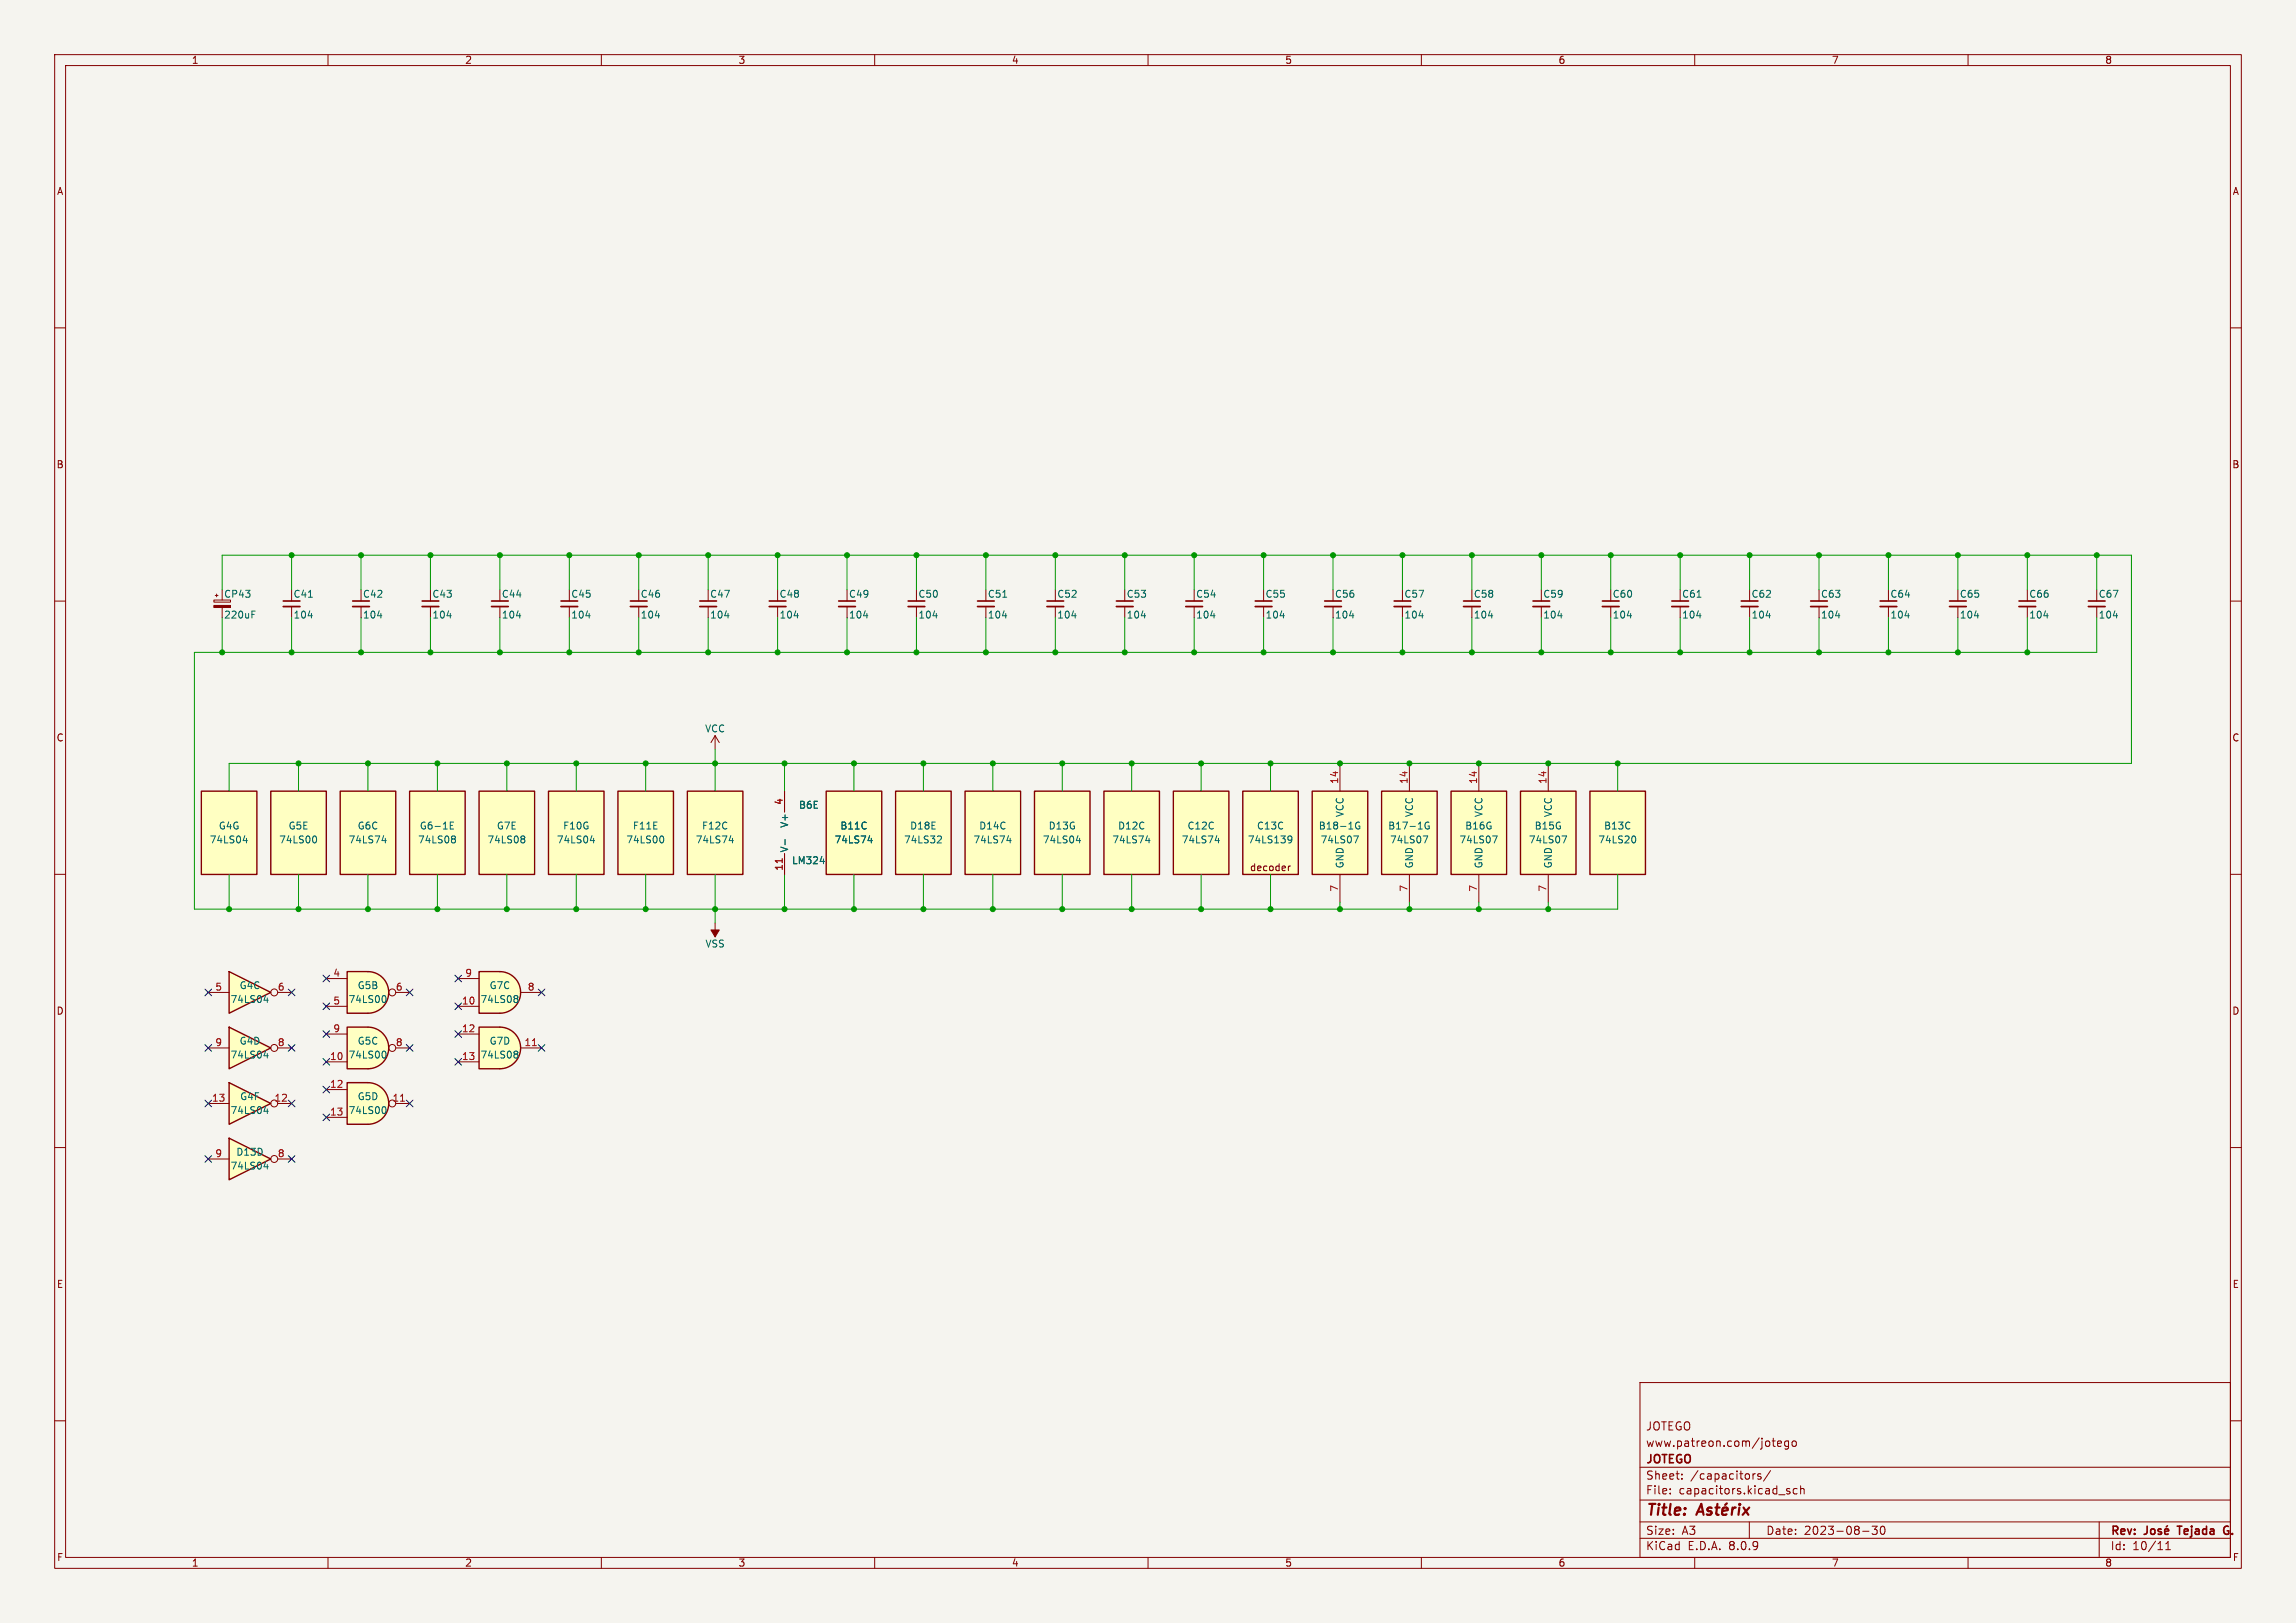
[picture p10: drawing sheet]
<svg xmlns="http://www.w3.org/2000/svg" width="420mm" height="297mm" viewBox="0 0 420 297" stroke-linecap="round" stroke-linejoin="round" font-family="sans-serif">
<defs><g id="words">
<text font-size="2.8" fill="#840000" x="301" y="277.9">Title:</text>
<g font-size="2.1" fill="#840000">
<text x="301" y="262">JOTEGO</text>
<text x="301" y="268.2">JOTEGO</text>
<text x="301" y="265">www.patreon.com/jotego</text>
<text x="301" y="273.7">File:</text>
<text x="301" y="271">Sheet:</text>
<text x="307.1" y="273.7">capacitors.kicad_sch</text>
<text x="309.2" y="271">/capacitors/</text>
<text x="301" y="281.1">Size:</text>
<text x="307.6" y="281.1">A3</text>
<text x="323" y="281.1">Date:</text>
<text x="330" y="281.1">2023-08-30</text>
<text x="386" y="281.3">Rev:</text>
<text x="399.1" y="281.3">Tejada</text>
<text x="408.1" y="281.3">G.</text>
<text x="301" y="283.9">KiCad</text>
<text x="308.7" y="283.9">E.D.A.</text>
<text x="316.3" y="283.9">8.0.9</text>
<text x="386" y="283.9">Id:</text>
<text x="390.1" y="283.9">10/11</text>
</g>
<g font-size="1.8" fill="#840000">
<text x="35" y="11.9">1</text>
<text x="85" y="11.9">2</text>
<text x="135" y="11.9">3</text>
<text x="185" y="11.9">4</text>
<text x="235" y="11.9">5</text>
<text x="285" y="11.9">6</text>
<text x="335" y="11.9">7</text>
<text x="385" y="11.9">8</text>
<text x="10.3" y="35.9">A</text>
<text x="408.3" y="35.9">A</text>
<text x="10.3" y="85.9">B</text>
<text x="408.2" y="85.9">B</text>
<text x="10.3" y="135.9">C</text>
<text x="408.2" y="135.9">C</text>
<text x="228.5" y="159.6">decoder</text>
<text x="10.3" y="185.9">D</text>
<text x="408.2" y="185.9">D</text>
<text x="10.3" y="235.9">E</text>
<text x="408.3" y="235.9">E</text>
<text x="10.3" y="285.9">F</text>
<text x="35" y="286.9">1</text>
<text x="85" y="286.9">2</text>
<text x="135" y="286.9">3</text>
<text x="185" y="286.9">4</text>
<text x="235" y="286.9">5</text>
<text x="285" y="286.9">6</text>
<text x="335" y="286.9">7</text>
<text x="385" y="286.9">8</text>
<text x="408.3" y="285.9">F</text>
</g>
<g font-size="1.8" fill="#006464">
<text x="40.9" y="113.4">220uF</text>
<text x="40.9" y="109.6">CP43</text>
<text x="53.6" y="113.4">104</text>
<text x="53.6" y="109.6">C41</text>
<text x="66.3" y="113.4">104</text>
<text x="66.3" y="109.6">C42</text>
<text x="79" y="113.4">104</text>
<text x="79" y="109.6">C43</text>
<text x="91.7" y="113.4">104</text>
<text x="91.7" y="109.6">C44</text>
<text x="104.4" y="113.4">104</text>
<text x="104.4" y="109.6">C45</text>
<text x="117.1" y="113.4">104</text>
<text x="117.1" y="109.6">C46</text>
<text x="129.8" y="113.4">104</text>
<text x="129.8" y="109.6">C47</text>
<text x="142.5" y="113.4">104</text>
<text x="142.5" y="109.6">C48</text>
<text x="155.2" y="113.4">104</text>
<text x="155.2" y="109.6">C49</text>
<text x="167.9" y="113.4">104</text>
<text x="167.9" y="109.6">C50</text>
<text x="180.6" y="113.4">104</text>
<text x="180.6" y="109.6">C51</text>
<text x="193.3" y="113.4">104</text>
<text x="193.3" y="109.6">C52</text>
<text x="206" y="113.4">104</text>
<text x="206" y="109.6">C53</text>
<text x="218.7" y="113.4">104</text>
<text x="218.7" y="109.6">C54</text>
<text x="231.4" y="113.4">104</text>
<text x="231.4" y="109.6">C55</text>
<text x="244.1" y="113.4">104</text>
<text x="244.1" y="109.6">C56</text>
<text x="256.8" y="113.4">104</text>
<text x="256.8" y="109.6">C57</text>
<text x="269.5" y="113.4">104</text>
<text x="269.5" y="109.6">C58</text>
<text x="282.2" y="113.4">104</text>
<text x="282.2" y="109.6">C59</text>
<text x="294.9" y="113.4">104</text>
<text x="294.9" y="109.6">C60</text>
<text x="307.6" y="113.4">104</text>
<text x="307.6" y="109.6">C61</text>
<text x="320.3" y="113.4">104</text>
<text x="320.3" y="109.6">C62</text>
<text x="333" y="113.4">104</text>
<text x="333" y="109.6">C63</text>
<text x="345.7" y="113.4">104</text>
<text x="345.7" y="109.6">C64</text>
<text x="358.4" y="113.4">104</text>
<text x="358.4" y="109.6">C65</text>
<text x="371.1" y="113.4">104</text>
<text x="371.1" y="109.6">C66</text>
<text x="383.8" y="113.4">104</text>
<text x="383.8" y="109.6">C67</text>
<text x="128.9" y="134.2">VCC</text>
<text x="146.1" y="148.2">B6E</text>
<text x="246" y="149.6" transform="rotate(-90 246 149.6)">VCC</text>
<text x="258.7" y="149.6" transform="rotate(-90 258.7 149.6)">VCC</text>
<text x="271.4" y="149.6" transform="rotate(-90 271.4 149.6)">VCC</text>
<text x="284.1" y="149.6" transform="rotate(-90 284.1 149.6)">VCC</text>
<text x="38.3" y="154.5">74LS04</text>
<text x="39.9" y="152">G4G</text>
<text x="51" y="154.5">74LS00</text>
<text x="52.7" y="152">G5E</text>
<text x="63.7" y="154.5">74LS74</text>
<text x="65.3" y="152">G6C</text>
<text x="76.4" y="154.5">74LS08</text>
<text x="76.7" y="152">G6-1E</text>
<text x="89.1" y="154.5">74LS08</text>
<text x="90.8" y="152">G7E</text>
<text x="101.8" y="154.5">74LS04</text>
<text x="102.9" y="152">F10G</text>
<text x="114.5" y="154.5">74LS00</text>
<text x="115.7" y="152">F11E</text>
<text x="127.2" y="154.5">74LS74</text>
<text x="128.3" y="152">F12C</text>
<text x="144.4" y="151.6" transform="rotate(-90 144.4 151.6)">V+</text>
<text x="152.6" y="154.5">74LS74</text>
<text x="153.6" y="152">B11C</text>
<text x="165.3" y="154.5">74LS32</text>
<text x="166.4" y="152">D18E</text>
<text x="178" y="154.5">74LS74</text>
<text x="179" y="152">D14C</text>
<text x="190.7" y="154.5">74LS04</text>
<text x="191.7" y="152">D13G</text>
<text x="203.4" y="154.5">74LS74</text>
<text x="204.4" y="152">D12C</text>
<text x="216.1" y="154.5">74LS74</text>
<text x="217.1" y="152">C12C</text>
<text x="228.2" y="154.5">74LS139</text>
<text x="229.8" y="152">C13C</text>
<text x="241.1" y="152">B18-1G</text>
<text x="241.5" y="154.5">74LS07</text>
<text x="253.8" y="152">B17-1G</text>
<text x="254.2" y="154.5">74LS07</text>
<text x="266.9" y="154.5">74LS07</text>
<text x="267.9" y="152">B16G</text>
<text x="279.6" y="154.5">74LS07</text>
<text x="280.6" y="152">B15G</text>
<text x="292.3" y="154.5">74LS20</text>
<text x="293.3" y="152">B13C</text>
<text x="144.4" y="156.1" transform="rotate(-90 144.4 156.1)">V-</text>
<text x="144.8" y="158.3">LM324</text>
<text x="246" y="159" transform="rotate(-90 246 159)">GND</text>
<text x="258.7" y="159" transform="rotate(-90 258.7 159)">GND</text>
<text x="271.4" y="159" transform="rotate(-90 271.4 159)">GND</text>
<text x="284.1" y="159" transform="rotate(-90 284.1 159)">GND</text>
<text x="129" y="173.6">VSS</text>
<text x="42.1" y="183.7">74LS04</text>
<text x="43.7" y="181.2">G4C</text>
<text x="63.7" y="183.7">74LS00</text>
<text x="65.3" y="181.2">G5B</text>
<text x="87.8" y="183.7">74LS08</text>
<text x="89.5" y="181.2">G7C</text>
<text x="43.7" y="191.4">G4D</text>
<text x="65.3" y="191.4">G5C</text>
<text x="89.5" y="191.4">G7D</text>
<text x="42.1" y="193.9">74LS04</text>
<text x="63.7" y="193.9">74LS00</text>
<text x="87.8" y="193.9">74LS08</text>
<text x="43.8" y="201.5">G4F</text>
<text x="65.3" y="201.5">G5D</text>
<text x="42.1" y="204.1">74LS04</text>
<text x="63.7" y="204.1">74LS00</text>
<text x="42.1" y="214.2">74LS04</text>
<text x="43.1" y="211.7">D13D</text>
</g>
<g font-size="1.8" fill="#a90000">
<text x="244.9" y="143.6" transform="rotate(-90 244.9 143.6)">14</text>
<text x="257.6" y="143.6" transform="rotate(-90 257.6 143.6)">14</text>
<text x="270.3" y="143.6" transform="rotate(-90 270.3 143.6)">14</text>
<text x="283" y="143.6" transform="rotate(-90 283 143.6)">14</text>
<text x="143.3" y="147.4" transform="rotate(-90 143.3 147.4)">4</text>
<text x="143.3" y="159.4" transform="rotate(-90 143.3 159.4)">11</text>
<text x="244.9" y="163.3" transform="rotate(-90 244.9 163.3)">7</text>
<text x="257.6" y="163.3" transform="rotate(-90 257.6 163.3)">7</text>
<text x="270.3" y="163.3" transform="rotate(-90 270.3 163.3)">7</text>
<text x="283" y="163.3" transform="rotate(-90 283 163.3)">7</text>
<text x="60.9" y="178.8">4</text>
<text x="85" y="178.8">9</text>
<text x="39.3" y="181.4">5</text>
<text x="50.7" y="181.4">6</text>
<text x="60.9" y="183.9">5</text>
<text x="72.3" y="181.4">6</text>
<text x="84.4" y="183.9">10</text>
<text x="96.4" y="181.4">8</text>
<text x="39.3" y="191.5">9</text>
<text x="50.7" y="191.5">8</text>
<text x="60.9" y="189">9</text>
<text x="72.3" y="191.5">8</text>
<text x="84.4" y="189">12</text>
<text x="95.8" y="191.5">11</text>
<text x="60.3" y="194.1">10</text>
<text x="84.4" y="194.1">13</text>
<text x="38.7" y="201.7">13</text>
<text x="50.1" y="201.7">12</text>
<text x="60.3" y="199.1">12</text>
<text x="71.7" y="201.7">11</text>
<text x="60.3" y="204.2">13</text>
<text x="39.3" y="211.8">9</text>
<text x="50.7" y="211.8">8</text>
</g>
</g></defs>
<path d="M0 0h420v297h-420z" fill="#f5f4ef" stroke="#f5f4ef" stroke-width=".18"/>
<g fill="none" stroke="#840000" stroke-width=".18">
<path d="M10 10h400v277h-400zM12 12h396v273h-396zM60 10v2M110 10v2M160 10v2M210 10v2M260 10v2M310 10v2M360 10v2M10 60h2M408 60h2M10 110h2"/>
<path d="M256.5 111v2M345.4 111v2M408 110h2M10 160h2M408 160h2M10 210h2M408 210h2M300 253h108v32h-108zM10 260h2M300 278.5h108M300 274.5h108M300 268.5h108"/>
<path d="M305.5 273.2v.2M305.5 272.5v.1M307.7 270.5v.2M307.7 269.8v.1M320 278.5v3M321.1 269.7l-.3 .1-.1 .2M322.1 269.8l-.4-.1-.2 .2 .1 .2 .5 .2v.3h-.6M323.9 269.1l-1.3 1.9M324.2 263.7h.5M324.6 264.7h.1M325.2 264.2l.7-.2-.1-.2-.4-.1-.2 .2v.7h.6M327 272.9l.4 .1v.2l-.2 .2h-.3"/>
<path d="M327 272.4l.4 .1M327.2 263.8l-.5-.1-.3 .3v.4l.2 .2h.6M327.2 263.7v1.2l-.3 .3-.4-.1M327.9 263.8l.2-.1 .4 .1 .1 .6-.2 .2-.3 .1-.2-.2zM328.7 272.5l-.4-.1-.3 .3v.4l.2 .2h.5M329.4 272.5l.2-.1 .3 .1 .1 .9M329.4 271.9v1.5M342.4 279.3h1l-.5 .6 .4 .1v.6l-.2 .2h-.4l-.3-.2M344.1 279.4l.2-.1a.8 .8 0 0 1 .5 .7 .8 .8 0 0 1-.5 .8l-.2-.2-.2-.4zM384 278.5v6.5M408 260h2M60 285v2"/>
<path d="M110 285v2M160 285v2M210 285v2M260 285v2M300 281.5h108M310 285v2M340.7 280.2h1.2M360 285v2M396.2 283.6h.8M396.2 282.5l.4-.4v1.5"/>
</g>
<path d="M255 110h3.1M343.9 110h3.1M392.8 279.3v1.1a.48 .48 0 0 1-.6 .4M393.5 279.9l.4-.1 .3 .3v.4l-.3 .3-.4-.1-.1-.2v-.4zM395.3 279.9l-.3-.1-.2 .2v.2l.5 .2v.3h-.5M396.5 279.2l-.2 .2M398.3 279.3h.8M407.5 279.3a.75 .75 0 0 0-.7 .7 .75 .75 0 0 0 .6 .8l.2-.1M396 280.3l.7-.2-.1-.2-.4-.1-.2 .2v.7h.6M407.4 280.1h.3" fill="none" stroke="#840000" stroke-width=".3"/>
<g fill="none" stroke="#840000" stroke-width=".4">
<path d="M310.3 277.2l.9-2 .4 2M310.5 276.6h1M313.1 276a.49 .49 0 0 0-.8 .3l.1 .1 .6 .2 .1 .3-.3 .3-.6-.1M313.8 275.9h.7M314.2 275.2l-.3 1.7 .1 .2 .4 .1M315 276.5l1-.2v-.3l-.2-.1-.6 .1-.2 .9 .2 .3 .6-.1M315.9 275.1l-.3 .3M316.9 275.9l-.1 1.3M317.5 275.9l-.4 .1-.2 .3M318.2 275.9l-.2 1.3M318.3 275.2l-.1 .2M318.3 275.2l-.2 .1 .1 .1"/>
<path d="M318.3 275.2v.1l-.1 .1M318.9 275.9l.9 1.3M320 275.9l-1.2 1.3"/>
</g>
<path d="M255 111h3.1M343.9 111h3.1" fill="none" stroke="#840000" stroke-width=".33"/>
<path d="M259.6 112.7h.8M348.5 112.7h.8" fill="none" stroke="#006464" stroke-width=".18"/>
<path d="M41.9 177.8l7.6 3.8-7.6 3.8z" fill="#ffffc2"/>
<path d="M41.9 177.8l7.6 3.8-7.6 3.8z" fill="none" stroke="#840000" stroke-width=".25"/>
<g fill="none" stroke="#840000" stroke-width=".18">
<path d="M38.1 181.6h3.8M50.8 181.6h2.5"/>
<circle cx="50.2" cy="181.6" r=".63"/>
</g>
<path d="M48.3 183h.8M48.9 182.6v.9" fill="none" stroke="#006464" stroke-width=".18"/>
<path d="M91.4 188a3.8 3.8 0 0 1 3.8 3.8 3.8 3.8 0 0 1-3.8 3.8z" fill="#ffffc2" stroke="#ffffc2" stroke-width=".18"/>
<path d="M87.6 188h3.8v7.6h-3.8z" fill="#ffffc2"/>
<path d="M87.6 188h3.8a3.8 3.8 0 0 1 3.8 3.8 3.8 3.8 0 0 1-3.8 3.8h-3.8z" fill="none" stroke="#840000" stroke-width=".25"/>
<path d="M83.8 189.2h3.8M83.8 194.3h3.8M95.2 191.8h3.9" fill="none" stroke="#840000" stroke-width=".18"/>
<path d="M97.4 191.4h.7" fill="none" stroke="#a90000" stroke-width=".18"/>
<path d="M94.3 192.3h.2l.2 .3-.2 .3M94.3 192.9h.2M94.5 192.9l.2 .2v.3l-.1 .2h-.3" fill="none" stroke="#006464" stroke-width=".18"/>
<path d="M91.4 177.8a3.8 3.8 0 0 1 3.8 3.8 3.8 3.8 0 0 1-3.8 3.8z" fill="#ffffc2" stroke="#ffffc2" stroke-width=".18"/>
<path d="M87.6 177.8h3.8v7.6h-3.8z" fill="#ffffc2"/>
<path d="M87.6 177.8h3.8a3.8 3.8 0 0 1 3.8 3.8 3.8 3.8 0 0 1-3.8 3.8h-3.8z" fill="none" stroke="#840000" stroke-width=".25"/>
<path d="M83.8 179.1h3.8M83.8 184.2h3.8M95.2 181.6h3.9" fill="none" stroke="#840000" stroke-width=".18"/>
<path d="M94.3 182.2h.2l.2 .2-.2 .3M94.3 182.7h.2M94.5 182.7l.2 .3v.2l-.1 .2-.3 .1" fill="none" stroke="#006464" stroke-width=".18"/>
<path d="M67.3 177.8a3.8 3.8 0 0 1 3.8 3.8 3.8 3.8 0 0 1-3.8 3.8z" fill="#ffffc2" stroke="#ffffc2" stroke-width=".18"/>
<path d="M63.5 177.8h3.8v7.6h-3.8z" fill="#ffffc2"/>
<path d="M63.5 177.8h3.8a3.8 3.8 0 0 1 3.8 3.8 3.8 3.8 0 0 1-3.8 3.8h-3.8z" fill="none" stroke="#840000" stroke-width=".25"/>
<g fill="none" stroke="#840000" stroke-width=".18">
<path d="M358.1 111v2M370.8 111v2M383.5 111v2M59.7 179.1h3.8M59.7 184.2h3.8M72.4 181.6h2.5"/>
<circle cx="71.8" cy="181.6" r=".63"/>
</g>
<path d="M361.2 112.7h.8M373.9 112.7h.8M386.6 112.7h.8M70.3 182.2a.79 .79 0 0 1 0 1.3" fill="none" stroke="#006464" stroke-width=".18"/>
<path d="M356.6 111h3.1M369.3 111h3.1M382 111h3.1" fill="none" stroke="#840000" stroke-width=".33"/>
<path d="M356.6 110h3.1M369.3 110h3.1M382 110h3.1" fill="none" stroke="#840000" stroke-width=".3"/>
<path d="M41.9 188l7.6 3.8-7.6 3.8z" fill="#ffffc2"/>
<path d="M41.9 188l7.6 3.8-7.6 3.8z" fill="none" stroke="#840000" stroke-width=".25"/>
<g fill="none" stroke="#840000" stroke-width=".18">
<path d="M39.1 109.8h3.1v.4h-3.1zM39.4 109h.5M39.6 108.7v.5M40.6 111.2v1.8M53.3 111v2M66 111v2M180.3 111v2M193 111v2M269.2 111v2M307.3 111v2M320 111v2M332.7 111v2"/>
<path d="M143.5 144.8v3.8M143.5 156.2v3.8M38.1 191.8h3.8M50.8 191.8h2.5"/>
<circle cx="50.2" cy="191.8" r=".63"/>
</g>
<g fill="none" stroke="#006464" stroke-width=".18">
<path d="M46.1 112.4h.4M46.1 111.8h.6M56.4 112.7h.8M56.4 109.3h.8M69.1 112.7h.8M183.4 112.7h.8M183.4 109.3h.8M196.1 112.7h.8M272.3 112.7h.8M310.4 112.7h.8M310.4 109.3h.8M323.1 112.7h.8"/>
<path d="M335.8 112.7h.8M143.6 153.6v1M150 157.6h.8M48.3 193.2h.8M48.9 192.8v.8"/>
</g>
<path d="M51.8 111h3.1M64.5 111h3.1M178.8 111h3.1M191.5 111h3.1M267.7 111h3.1M305.8 111h3.1M318.5 111h3.1M331.2 111h3.1" fill="none" stroke="#840000" stroke-width=".33"/>
<path d="M51.8 110h3.1M64.5 110h3.1M178.8 110h3.1M191.5 110h3.1M267.7 110h3.1M305.8 110h3.1M318.5 110h3.1M331.2 110h3.1" fill="none" stroke="#840000" stroke-width=".3"/>
<path d="M39.1 110.8h3.1v.4h-3.1z" fill="#840000" stroke="#840000" stroke-width=".18"/>
<path d="M143.1 157.1v.8" fill="none" stroke="#a90000" stroke-width=".18"/>
<path d="M125.7 144.8h10.2v15.2h-10.2z" fill="#ffffc2"/>
<path d="M125.7 144.8h10.2v15.2h-10.2z" fill="none" stroke="#840000" stroke-width=".25"/>
<path d="M133.4 153.8h.8M134 153.4v.8" fill="none" stroke="#006464" stroke-width=".18"/>
<path d="M278.1 144.8h10.2v15.2h-10.2z" fill="#ffffc2"/>
<path d="M278.1 144.8h10.2v15.2h-10.2z" fill="none" stroke="#840000" stroke-width=".25"/>
<path d="M283.2 139.7v5.1M283.2 160v5.1" fill="none" stroke="#840000" stroke-width=".18"/>
<path d="M285.7 153h.9l-.6 1.2" fill="none" stroke="#006464" stroke-width=".18"/>
<path d="M252.7 144.8h10.2v15.2h-10.2z" fill="#ffffc2"/>
<path d="M252.7 144.8h10.2v15.2h-10.2z" fill="none" stroke="#840000" stroke-width=".25"/>
<path d="M257.8 139.7v5.1M257.8 160v5.1" fill="none" stroke="#840000" stroke-width=".18"/>
<path d="M260.3 153h.9l-.6 1.2M261.4 150.5a.59 .59 0 0 0-.8 .6 .59 .59 0 0 0 .8 .5v-.4h-.2" fill="none" stroke="#006464" stroke-width=".18"/>
<path d="M265.4 144.8h10.2v15.2h-10.2z" fill="#ffffc2"/>
<path d="M265.4 144.8h10.2v15.2h-10.2z" fill="none" stroke="#840000" stroke-width=".25"/>
<path d="M270.5 139.7v5.1M270.5 160v5.1" fill="none" stroke="#840000" stroke-width=".18"/>
<path d="M273 153h.9l-.6 1.2" fill="none" stroke="#006464" stroke-width=".18"/>
<path d="M290.8 144.8h10.2v15.2h-10.2z" fill="#ffffc2"/>
<path d="M290.8 144.8h10.2v15.2h-10.2z" fill="none" stroke="#840000" stroke-width=".25"/>
<path d="M285 112.7h.8M298.9 153a.79 .79 0 0 1 0 1.2" fill="none" stroke="#006464" stroke-width=".18"/>
<path d="M281.9 111v2M130.8 168.9v2.6" fill="none" stroke="#840000" stroke-width=".18"/>
<path d="M130 170.2h1.6l-.8 1.3z" fill="#840000" stroke="#840000" stroke-width=".18"/>
<path d="M280.4 111h3.1" fill="none" stroke="#840000" stroke-width=".33"/>
<path d="M280.4 110h3.1" fill="none" stroke="#840000" stroke-width=".3"/>
<path d="M36.8 144.8h10.2v15.2h-10.2z" fill="#ffffc2"/>
<path d="M36.8 144.8h10.2v15.2h-10.2z" fill="none" stroke="#840000" stroke-width=".25"/>
<path d="M44.5 153.8h.8M45.1 153.4v.8" fill="none" stroke="#006464" stroke-width=".18"/>
<path d="M113 144.8h10.2v15.2h-10.2z" fill="#ffffc2"/>
<path d="M113 144.8h10.2v15.2h-10.2z" fill="none" stroke="#840000" stroke-width=".25"/>
<path d="M121.1 153a.79 .79 0 0 1 0 1.2" fill="none" stroke="#006464" stroke-width=".18"/>
<path d="M240 144.8h10.2v15.2h-10.2z" fill="#ffffc2"/>
<path d="M240 144.8h10.2v15.2h-10.2z" fill="none" stroke="#840000" stroke-width=".25"/>
<path d="M245.1 139.7v5.1M245.1 160v5.1" fill="none" stroke="#840000" stroke-width=".18"/>
<path d="M247.6 153h.9l-.6 1.2M248.7 150.5a.59 .59 0 0 0-.8 .6 .59 .59 0 0 0 .8 .5v-.4h-.2" fill="none" stroke="#006464" stroke-width=".18"/>
<path d="M41.9 198.1l7.6 3.8-7.6 3.8z" fill="#ffffc2"/>
<path d="M41.9 198.1l7.6 3.8-7.6 3.8z" fill="none" stroke="#840000" stroke-width=".25"/>
<g fill="none" stroke="#840000" stroke-width=".18">
<path d="M38.1 201.9h3.8M50.8 201.9h2.5"/>
<circle cx="50.2" cy="201.9" r=".63"/>
</g>
<path d="M48.3 203.4h.8M48.9 202.9v.9" fill="none" stroke="#006464" stroke-width=".18"/>
<path d="M41.9 208.3l7.6 3.8-7.6 3.8z" fill="#ffffc2"/>
<path d="M41.9 208.3l7.6 3.8-7.6 3.8z" fill="none" stroke="#840000" stroke-width=".25"/>
<g fill="none" stroke="#840000" stroke-width=".18">
<path d="M38.1 212.1h3.8M50.8 212.1h2.5"/>
<circle cx="50.2" cy="212.1" r=".63"/>
</g>
<path d="M48.3 213.5h.8M48.9 213.1v.8" fill="none" stroke="#006464" stroke-width=".18"/>
<path d="M67.3 188a3.8 3.8 0 0 1 3.8 3.8 3.8 3.8 0 0 1-3.8 3.8z" fill="#ffffc2" stroke="#ffffc2" stroke-width=".18"/>
<path d="M63.5 188h3.8v7.6h-3.8z" fill="#ffffc2"/>
<path d="M63.5 188h3.8a3.8 3.8 0 0 1 3.8 3.8 3.8 3.8 0 0 1-3.8 3.8h-3.8z" fill="none" stroke="#840000" stroke-width=".25"/>
<g fill="none" stroke="#840000" stroke-width=".18">
<path d="M243.8 111v2M59.7 194.3h3.8M59.7 189.2h3.8M72.4 191.8h2.5"/>
<circle cx="71.8" cy="191.8" r=".63"/>
</g>
<path d="M246.9 112.7h.8M70.3 192.3a.79 .79 0 0 1 0 1.3" fill="none" stroke="#006464" stroke-width=".18"/>
<path d="M242.3 111h3.1" fill="none" stroke="#840000" stroke-width=".33"/>
<path d="M242.3 110h3.1" fill="none" stroke="#840000" stroke-width=".3"/>
<path d="M67.3 198.1a3.8 3.8 0 0 1 3.8 3.8 3.8 3.8 0 0 1-3.8 3.8z" fill="#ffffc2" stroke="#ffffc2" stroke-width=".18"/>
<path d="M63.5 198.1h3.8v7.6h-3.8z" fill="#ffffc2"/>
<path d="M63.5 198.1h3.8a3.8 3.8 0 0 1 3.8 3.8 3.8 3.8 0 0 1-3.8 3.8h-3.8z" fill="none" stroke="#840000" stroke-width=".25"/>
<g fill="none" stroke="#840000" stroke-width=".18">
<path d="M91.4 111v2M59.7 199.4h3.8M59.7 204.5h3.8M72.4 201.9h2.5"/>
<circle cx="71.8" cy="201.9" r=".63"/>
</g>
<path d="M73.3 201.5h.7" fill="none" stroke="#a90000" stroke-width=".18"/>
<path d="M94.5 112.7h.8M70.3 202.5a.79 .79 0 0 1 0 1.3" fill="none" stroke="#006464" stroke-width=".18"/>
<path d="M89.9 111h3.1" fill="none" stroke="#840000" stroke-width=".33"/>
<path d="M89.9 110h3.1" fill="none" stroke="#840000" stroke-width=".3"/>
<path d="M151.1 144.8h10.2v15.2h-10.2z" fill="#ffffc2"/>
<path d="M151.1 144.8h10.2v15.2h-10.2z" fill="none" stroke="#840000" stroke-width=".25"/>
<path d="M158 112.7h.8M208.8 112.7h.8M158.8 153.8h.8M159.4 153.4v.8" fill="none" stroke="#006464" stroke-width=".18"/>
<path d="M153.4 111h3.1M204.2 111h3.1" fill="none" stroke="#840000" stroke-width=".33"/>
<path d="M153.4 110h3.1M204.2 110h3.1" fill="none" stroke="#840000" stroke-width=".3"/>
<path d="M154.9 111v2M205.7 111v2" fill="none" stroke="#840000" stroke-width=".18"/>
<path d="M49.5 144.8h10.2v15.2h-10.2z" fill="#ffffc2"/>
<path d="M49.5 144.8h10.2v15.2h-10.2z" fill="none" stroke="#840000" stroke-width=".25"/>
<path d="M57.6 153a.79 .79 0 0 1 0 1.2" fill="none" stroke="#006464" stroke-width=".18"/>
<path d="M189.2 144.8h10.2v15.2h-10.2z" fill="#ffffc2"/>
<path d="M189.2 144.8h10.2v15.2h-10.2z" fill="none" stroke="#840000" stroke-width=".25"/>
<path d="M196.9 153.8h.8M197.5 153.4v.8" fill="none" stroke="#006464" stroke-width=".18"/>
<path d="M201.9 144.8h10.2v15.2h-10.2z" fill="#ffffc2"/>
<path d="M201.9 144.8h10.2v15.2h-10.2z" fill="none" stroke="#840000" stroke-width=".25"/>
<path d="M145.3 112.7h.8M297.7 112.7h.8M209.6 153.8h.8M210.2 153.4v.8" fill="none" stroke="#006464" stroke-width=".18"/>
<path d="M140.7 111h3.1M293.1 111h3.1" fill="none" stroke="#840000" stroke-width=".33"/>
<path d="M140.7 110h3.1M293.1 110h3.1" fill="none" stroke="#840000" stroke-width=".3"/>
<path d="M142.2 111v2M294.6 111v2" fill="none" stroke="#840000" stroke-width=".18"/>
<path d="M176.5 144.8h10.2v15.2h-10.2z" fill="#ffffc2"/>
<path d="M176.5 144.8h10.2v15.2h-10.2z" fill="none" stroke="#840000" stroke-width=".25"/>
<path d="M81.8 112.7h.8M107.2 112.7h.8M132.6 112.7h.8M184.2 153.8h.8M184.8 153.4v.8" fill="none" stroke="#006464" stroke-width=".18"/>
<path d="M77.2 111h3.1M102.6 111h3.1M128 111h3.1" fill="none" stroke="#840000" stroke-width=".33"/>
<path d="M77.2 110h3.1M102.6 110h3.1M128 110h3.1" fill="none" stroke="#840000" stroke-width=".3"/>
<path d="M78.7 111v2M104.1 111v2M129.5 111v2" fill="none" stroke="#840000" stroke-width=".18"/>
<path d="M74.9 144.8h10.2v15.2h-10.2z" fill="#ffffc2"/>
<path d="M74.9 144.8h10.2v15.2h-10.2z" fill="none" stroke="#840000" stroke-width=".25"/>
<path d="M119.9 112.7h.8M82.4 151h.4M82.8 153h.3l.2 .2-.2 .3M82.8 153.5h.3M83 150.4h-.6v1.3h.6M83.1 153.5l.2 .3v.2l-.1 .2h-.4" fill="none" stroke="#006464" stroke-width=".18"/>
<path d="M115.3 111h3.1" fill="none" stroke="#840000" stroke-width=".33"/>
<path d="M115.3 110h3.1" fill="none" stroke="#840000" stroke-width=".3"/>
<path d="M116.8 111v2" fill="none" stroke="#840000" stroke-width=".18"/>
<path d="M62.2 144.8h10.2v15.2h-10.2z" fill="#ffffc2"/>
<path d="M62.2 144.8h10.2v15.2h-10.2z" fill="none" stroke="#840000" stroke-width=".25"/>
<path d="M69.9 153.8h.8M70.5 153.4v.8" fill="none" stroke="#006464" stroke-width=".18"/>
<path d="M130.8 134.6l-.8 1.3M130.8 134.6v2.6M130.8 134.6l.8 1.3" fill="none" stroke="#840000" stroke-width=".18"/>
<path d="M100.3 144.8h10.2v15.2h-10.2z" fill="#ffffc2"/>
<path d="M100.3 144.8h10.2v15.2h-10.2z" fill="none" stroke="#840000" stroke-width=".25"/>
<path d="M221.5 112.7h.8M108 153.8h.8M108.6 153.4v.8" fill="none" stroke="#006464" stroke-width=".18"/>
<path d="M216.9 111h3.1" fill="none" stroke="#840000" stroke-width=".33"/>
<path d="M216.9 110h3.1" fill="none" stroke="#840000" stroke-width=".3"/>
<path d="M218.4 111v2" fill="none" stroke="#840000" stroke-width=".18"/>
<path d="M87.6 144.8h10.2v15.2h-10.2z" fill="#ffffc2"/>
<path d="M87.6 144.8h10.2v15.2h-10.2z" fill="none" stroke="#840000" stroke-width=".25"/>
<path d="M170.7 112.7h.8M234.2 112.7h.8M95.5 153h.3l.2 .2-.2 .3M95.5 153.5h.3M95.8 153.5l.2 .3v.2l-.1 .2h-.4" fill="none" stroke="#006464" stroke-width=".18"/>
<path d="M166.1 111h3.1M229.6 111h3.1" fill="none" stroke="#840000" stroke-width=".33"/>
<path d="M166.1 110h3.1M229.6 110h3.1" fill="none" stroke="#840000" stroke-width=".3"/>
<path d="M167.6 111v2M231.1 111v2" fill="none" stroke="#840000" stroke-width=".18"/>
<path d="M214.6 144.8h10.2v15.2h-10.2z" fill="#ffffc2"/>
<path d="M214.6 144.8h10.2v15.2h-10.2z" fill="none" stroke="#840000" stroke-width=".25"/>
<path d="M222.3 153.8h.8M222.9 153.4v.8" fill="none" stroke="#006464" stroke-width=".18"/>
<path d="M163.8 144.8h10.2v15.2h-10.2z" fill="#ffffc2"/>
<path d="M163.8 144.8h10.2v15.2h-10.2z" fill="none" stroke="#840000" stroke-width=".25"/>
<path d="M171.7 153h.4l.1 .3-.8 .9h.8" fill="none" stroke="#006464" stroke-width=".18"/>
<path d="M227.3 144.8h10.2v15.2h-10.2z" fill="#ffffc2"/>
<path d="M227.3 144.8h10.2v15.2h-10.2z" fill="none" stroke="#840000" stroke-width=".25"/>
<path d="M143.5 144.8v3.8M143.5 156.2v3.8M235.7 158.5v.8M236 158.5l-.3 .2" fill="none" stroke="#840000" stroke-width=".18"/>
<path d="M143.6 153.6v1M150 157.6h.8M158.8 153.8h.8M159.4 153.4v.8M235.7 153h.4l.2 .2a.84 .84 0 0 1-.4 1h-.2M236.3 153.5l-.2 .3-.4-.1" fill="none" stroke="#006464" stroke-width=".18"/>
<g fill="none" stroke="#009600" stroke-width=".18">
<path d="M40.6 108v-6.4h349.3v38.1h-348v5.1M40.6 113v6.4M53.3 101.6v6.4M53.3 113v6.4M66 101.6v6.4M66 113v6.4M78.7 101.6v6.4M78.7 113v6.4M91.4 101.6v6.4M91.4 113v6.4M104.1 101.6v6.4M104.1 113v6.4"/>
<path d="M116.8 101.6v6.4M116.8 113v6.4M129.5 101.6v6.4M129.5 113v6.4M142.2 101.6v6.4M142.2 113v6.4M154.9 101.6v6.4M154.9 113v6.4M167.6 101.6v6.4M167.6 113v6.4M180.3 101.6v6.4M180.3 113v6.4"/>
<path d="M193 101.6v6.4M193 113v6.4M205.7 101.6v6.4M205.7 113v6.4M218.4 101.6v6.4M218.4 113v6.4M231.1 101.6v6.4M231.1 113v6.4M243.8 101.6v6.4M243.8 113v6.4M256.5 101.6v6.4M256.5 113v6.4"/>
<path d="M269.2 101.6v6.4M269.2 113v6.4M281.9 101.6v6.4M281.9 113v6.4M294.6 101.6v6.4M294.6 113v6.4M307.3 101.6v6.4M307.3 113v6.4M320 101.6v6.4M320 113v6.4M332.7 101.6v6.4M332.7 113v6.4"/>
<path d="M345.4 101.6v6.4M345.4 113v6.4M358.1 101.6v6.4M358.1 113v6.4M370.8 101.6v6.4M370.8 113v6.4M383.5 113v6.4h-347.9v47h260.3v-6.4M383.5 101.6v6.4M54.6 139.7v5.1M67.3 139.7v5.1M80 139.7v5.1M92.7 139.7v5.1"/>
<path d="M105.4 139.7v5.1M118.1 139.7v5.1M130.8 137.2v7.6M143.5 139.7v5.1M156.2 139.7v5.1M168.9 139.7v5.1M181.6 139.7v5.1M194.3 139.7v5.1M207 139.7v5.1M219.7 139.7v5.1M232.4 139.7v5.1M295.9 139.7v5.1"/>
<path d="M41.9 160v6.4M54.6 160v6.4M67.3 160v6.4M80 160v6.4M92.7 160v6.4M105.4 160v6.4M118.1 160v6.4M130.8 160v8.9M143.5 160v6.4M156.2 160v6.4M168.9 160v6.4M181.6 160v6.4"/>
<path d="M194.3 160v6.4M207 160v6.4M219.7 160v6.4M232.4 160v6.4M245.1 165.1v1.3M257.8 165.1v1.3M270.5 165.1v1.3M283.2 165.1v1.3"/>
</g>
<g fill="none" stroke="#000084" stroke-width=".18">
<path d="M59.1 178.5l1.2 1.2M60.3 178.5l-1.2 1.2M83.2 178.5l1.2 1.2M84.4 178.5l-1.2 1.2M37.5 191.2l1.2 1.2M37.5 181l1.2 1.2M38.7 191.2l-1.2 1.2M38.7 181l-1.2 1.2M52.7 191.2l1.2 1.2M52.7 181l1.2 1.2M53.9 191.2l-1.2 1.2M53.9 181l-1.2 1.2"/>
<path d="M59.1 188.6l1.2 1.2M59.1 198.8l1.2 1.2M59.1 193.7l1.2 1.2M59.1 183.5l1.2 1.3M60.3 188.6l-1.2 1.2M60.3 198.8l-1.2 1.2M60.3 193.7l-1.2 1.2M60.3 183.5l-1.2 1.3M74.3 191.2l1.2 1.2M74.3 181l1.2 1.2M75.5 191.2l-1.2 1.2M75.5 181l-1.2 1.2"/>
<path d="M83.2 193.7l1.2 1.2M83.2 183.5l1.2 1.3M83.2 188.6l1.2 1.2M84.4 193.7l-1.2 1.2M84.4 183.5l-1.2 1.3M84.4 188.6l-1.2 1.2M98.5 181l1.2 1.2M98.5 191.2l1.2 1.2M99.7 181l-1.2 1.2M99.7 191.2l-1.2 1.2M37.5 211.5l1.2 1.2M37.5 201.3l1.2 1.2"/>
<path d="M38.7 211.5l-1.2 1.2M38.7 201.3l-1.2 1.2M52.7 211.5l1.2 1.2M52.7 201.3l1.2 1.2M53.9 211.5l-1.2 1.2M53.9 201.3l-1.2 1.2M59.1 203.9l1.2 1.2M60.3 203.9l-1.2 1.2M74.3 201.3l1.2 1.2M75.5 201.3l-1.2 1.2"/>
</g>
<path d="M143.1 157.1v.8" fill="none" stroke="#a90000" stroke-width=".18"/>
<g fill="#009600" stroke="#009600" stroke-width=".18">
<circle cx="232.4" cy="166.4" r=".46"/>
<circle cx="207" cy="166.4" r=".46"/>
<circle cx="219.7" cy="166.4" r=".46"/>
<circle cx="205.7" cy="119.4" r=".46"/>
<circle cx="243.8" cy="101.6" r=".46"/>
<circle cx="218.4" cy="119.4" r=".46"/>
<circle cx="231.1" cy="119.4" r=".46"/>
<circle cx="207" cy="139.7" r=".46"/>
<circle cx="218.4" cy="101.6" r=".46"/>
<circle cx="205.7" cy="101.6" r=".46"/>
<circle cx="232.4" cy="139.7" r=".46"/>
<circle cx="219.7" cy="139.7" r=".46"/>
<circle cx="231.1" cy="101.6" r=".46"/>
<circle cx="295.9" cy="139.7" r=".46"/>
<circle cx="294.6" cy="119.4" r=".46"/>
<circle cx="294.6" cy="101.6" r=".46"/>
<circle cx="307.3" cy="119.4" r=".46"/>
<circle cx="307.3" cy="101.6" r=".46"/>
<circle cx="320" cy="101.6" r=".46"/>
<circle cx="358.1" cy="119.4" r=".46"/>
<circle cx="370.8" cy="119.4" r=".46"/>
<circle cx="345.4" cy="119.4" r=".46"/>
<circle cx="320" cy="119.4" r=".46"/>
<circle cx="332.7" cy="119.4" r=".46"/>
<circle cx="332.7" cy="101.6" r=".46"/>
<circle cx="281.9" cy="119.4" r=".46"/>
<circle cx="270.5" cy="139.7" r=".46"/>
<circle cx="257.8" cy="139.7" r=".46"/>
<circle cx="283.2" cy="139.7" r=".46"/>
<circle cx="269.2" cy="119.4" r=".46"/>
<circle cx="269.2" cy="101.6" r=".46"/>
<circle cx="256.5" cy="101.6" r=".46"/>
<circle cx="243.8" cy="119.4" r=".46"/>
<circle cx="256.5" cy="119.4" r=".46"/>
<circle cx="281.9" cy="101.6" r=".46"/>
<circle cx="245.1" cy="139.7" r=".46"/>
<circle cx="283.2" cy="166.4" r=".46"/>
<circle cx="270.5" cy="166.4" r=".46"/>
<circle cx="245.1" cy="166.4" r=".46"/>
<circle cx="257.8" cy="166.4" r=".46"/>
<circle cx="370.8" cy="101.6" r=".46"/>
<circle cx="383.5" cy="101.6" r=".46"/>
<circle cx="345.4" cy="101.6" r=".46"/>
<circle cx="358.1" cy="101.6" r=".46"/>
<circle cx="181.6" cy="166.4" r=".46"/>
<circle cx="194.3" cy="166.4" r=".46"/>
<circle cx="168.9" cy="166.4" r=".46"/>
<circle cx="168.9" cy="139.7" r=".46"/>
<circle cx="194.3" cy="139.7" r=".46"/>
<circle cx="181.6" cy="139.7" r=".46"/>
<circle cx="116.8" cy="101.6" r=".46"/>
<circle cx="116.8" cy="119.4" r=".46"/>
<circle cx="80" cy="139.7" r=".46"/>
<circle cx="67.3" cy="139.7" r=".46"/>
<circle cx="80" cy="166.4" r=".46"/>
<circle cx="118.1" cy="139.7" r=".46"/>
<circle cx="92.7" cy="139.7" r=".46"/>
<circle cx="105.4" cy="139.7" r=".46"/>
<circle cx="54.6" cy="139.7" r=".46"/>
<circle cx="67.3" cy="166.4" r=".46"/>
<circle cx="41.9" cy="166.4" r=".46"/>
<circle cx="54.6" cy="166.4" r=".46"/>
<circle cx="92.7" cy="166.4" r=".46"/>
<circle cx="143.5" cy="166.4" r=".46"/>
<circle cx="156.2" cy="166.4" r=".46"/>
<circle cx="118.1" cy="166.4" r=".46"/>
<circle cx="130.8" cy="166.4" r=".46"/>
<circle cx="105.4" cy="166.4" r=".46"/>
<circle cx="143.5" cy="139.7" r=".46"/>
<circle cx="130.8" cy="139.7" r=".46"/>
<circle cx="78.7" cy="119.4" r=".46"/>
<circle cx="66" cy="119.4" r=".46"/>
<circle cx="104.1" cy="101.6" r=".46"/>
<circle cx="104.1" cy="119.4" r=".46"/>
<circle cx="40.6" cy="119.4" r=".46"/>
<circle cx="53.3" cy="119.4" r=".46"/>
<circle cx="91.4" cy="101.6" r=".46"/>
<circle cx="91.4" cy="119.4" r=".46"/>
<circle cx="53.3" cy="101.6" r=".46"/>
<circle cx="78.7" cy="101.6" r=".46"/>
<circle cx="66" cy="101.6" r=".46"/>
<circle cx="193" cy="119.4" r=".46"/>
<circle cx="167.6" cy="119.4" r=".46"/>
<circle cx="180.3" cy="119.4" r=".46"/>
<circle cx="167.6" cy="101.6" r=".46"/>
<circle cx="193" cy="101.6" r=".46"/>
<circle cx="180.3" cy="101.6" r=".46"/>
<circle cx="154.9" cy="119.4" r=".46"/>
<circle cx="154.9" cy="101.6" r=".46"/>
<circle cx="129.5" cy="101.6" r=".46"/>
<circle cx="142.2" cy="101.6" r=".46"/>
<circle cx="129.5" cy="119.4" r=".46"/>
<circle cx="156.2" cy="139.7" r=".46"/>
<circle cx="142.2" cy="119.4" r=".46"/>
</g>
<use href="#words"/>
</svg>
